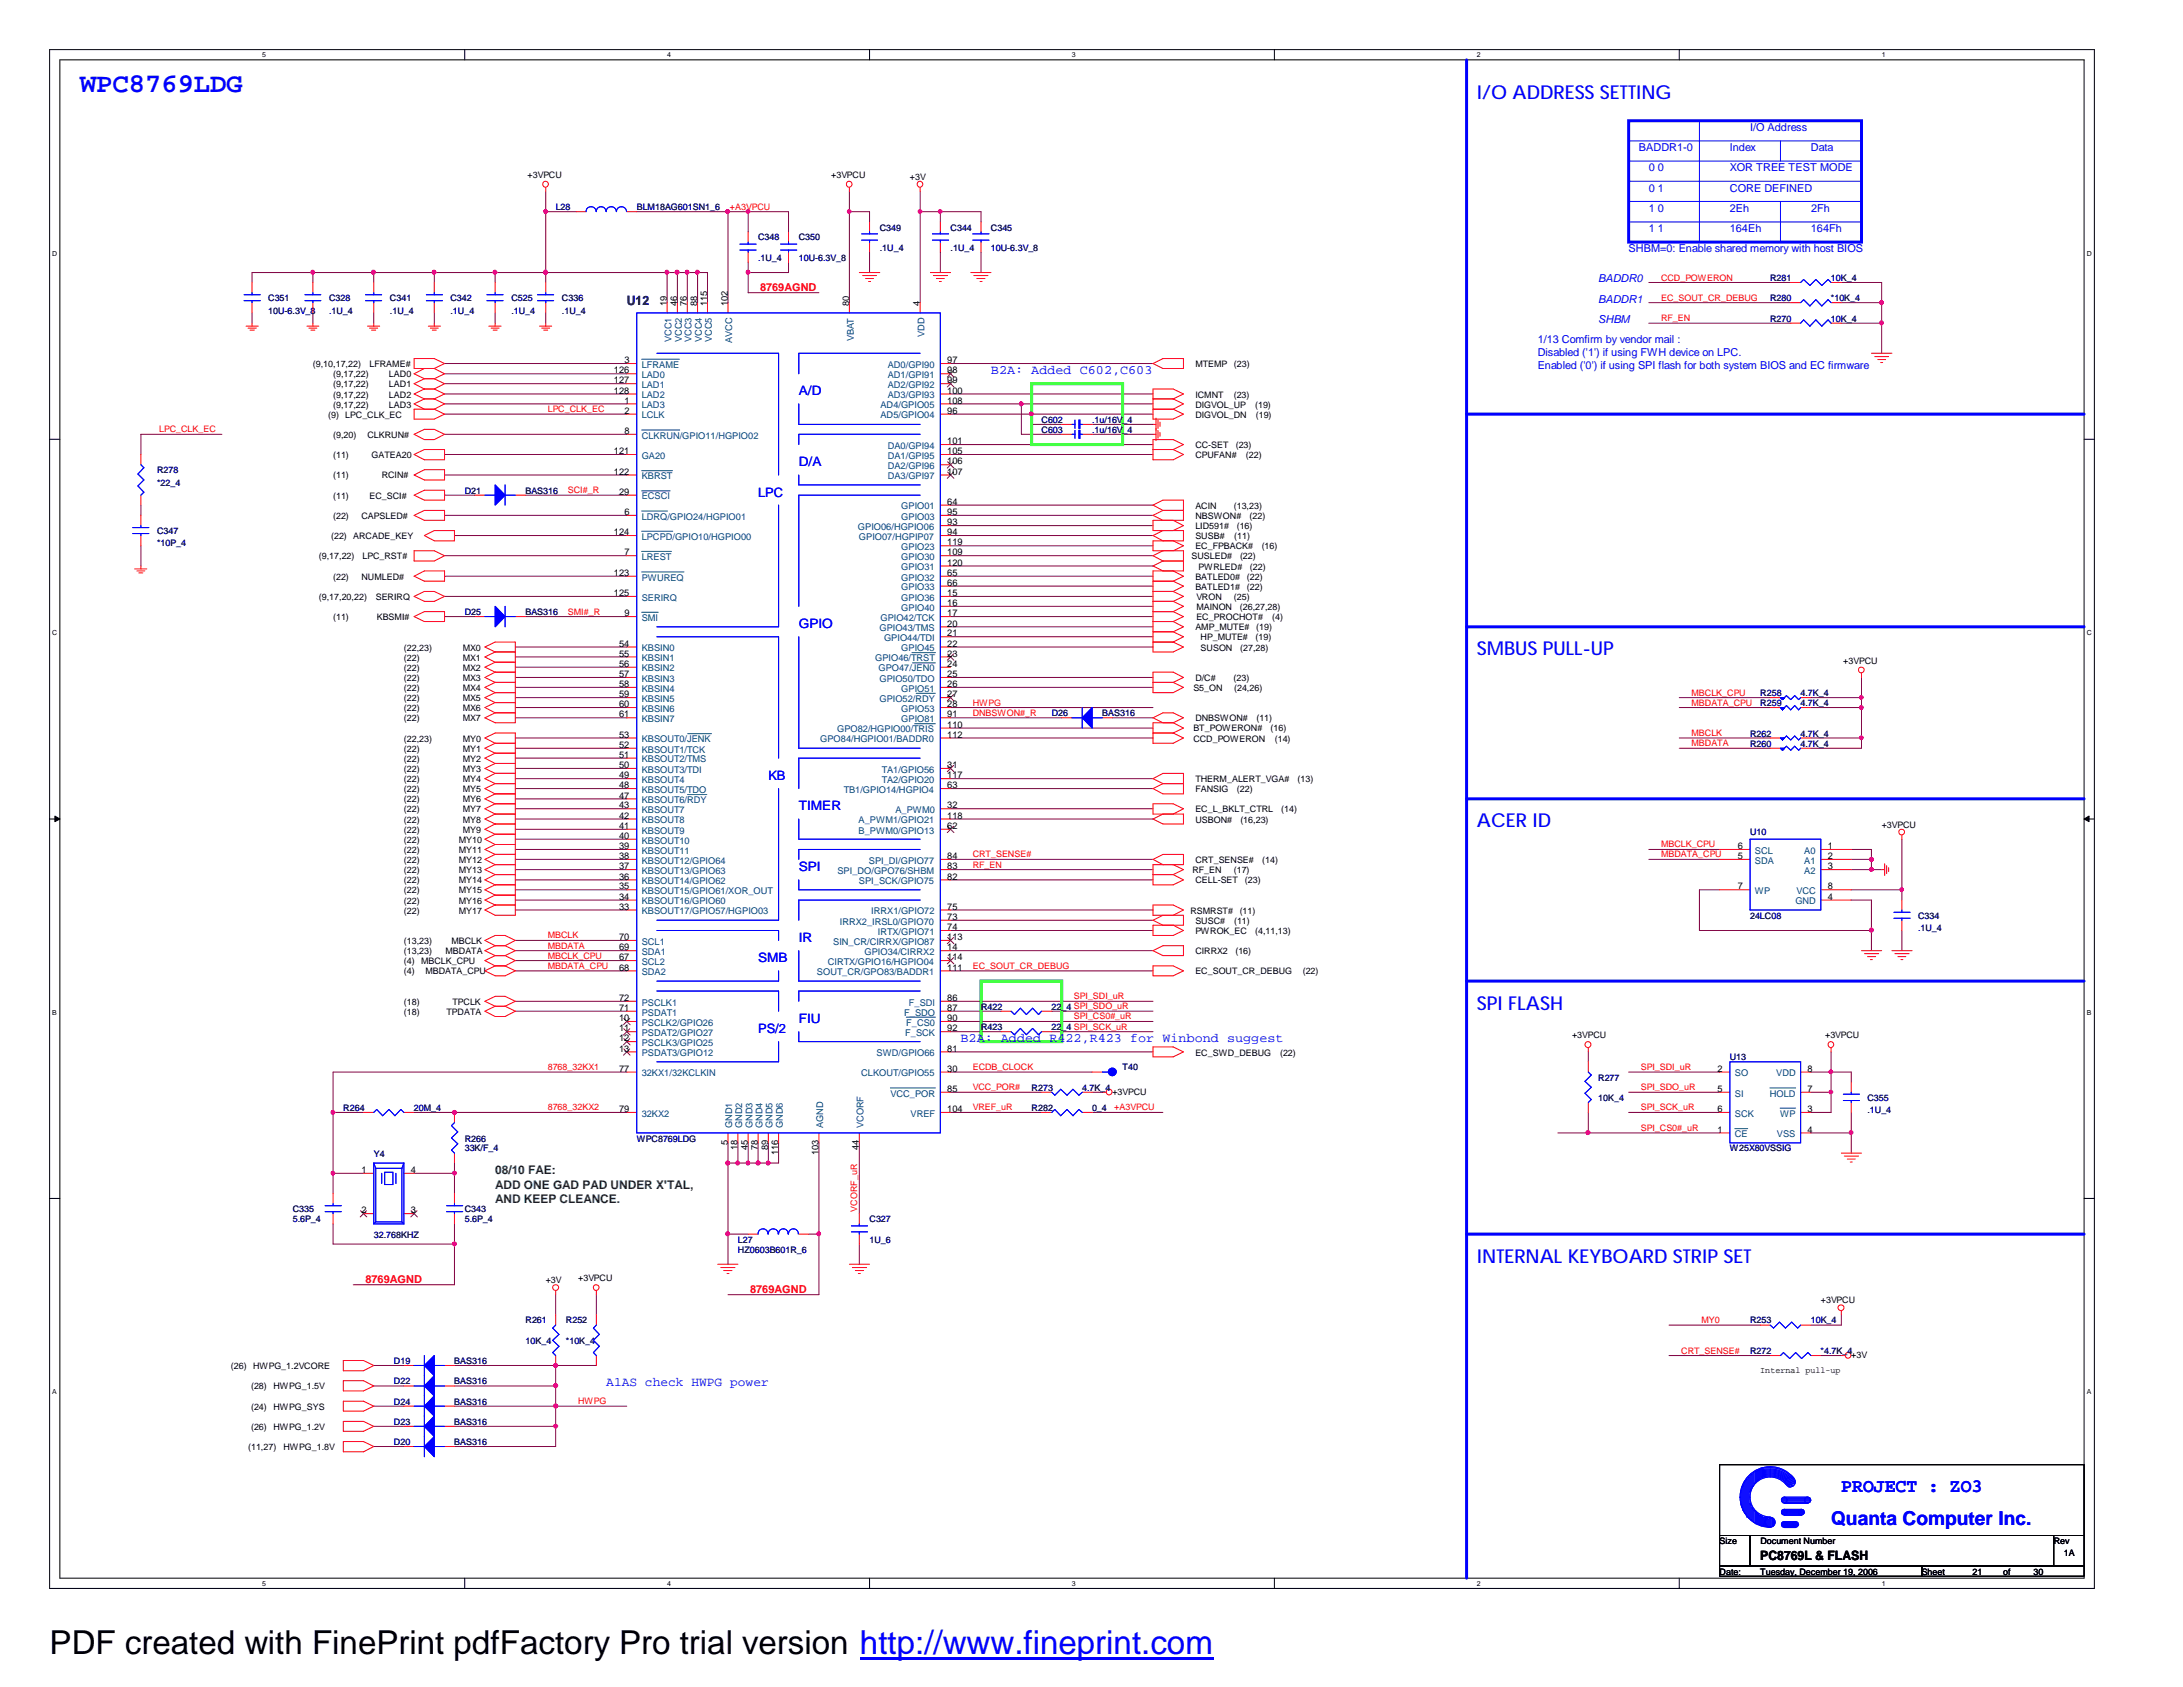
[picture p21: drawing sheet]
<svg xmlns="http://www.w3.org/2000/svg" width="279mm" height="216mm" viewBox="0 0 279 216" stroke-linecap="round" stroke-linejoin="round" font-family="sans-serif">
<defs><g id="words">
<text font-size="4.2" x="6.3" y="211.7">PDF created with FinePrint pdfFactory Pro trial version http://www.fineprint.com</text>
<text font-size="3.5" fill="#00f" x="10.2" y="11.8">WPC8769LDG</text>
<g font-size="2.5" fill="#00f">
<text x="189" y="12.6">I/O ADDRESS SETTING</text>
<text x="189" y="83.9">SMBUS PULL-UP</text>
<text x="189" y="105.9">ACER ID</text>
<text x="189" y="129.2">SPI FLASH</text>
<text x="189" y="161.6">INTERNAL KEYBOARD STRIP SET</text>
<text x="235.7" y="191">PROJECT : ZO3</text>
<text x="234.4" y="195.2">Quanta Computer Inc.</text>
</g>
<text font-size="1.7" fill="#000080" x="80.2" y="39">U12</text>
<g font-size="1.7" fill="#00f">
<text x="126.8" y="47.8">B2A: Added C602,C603</text>
<text x="102.2" y="50.6">A/D</text>
<text x="102.2" y="59.6">D/A</text>
<text x="97" y="63.5">LPC</text>
<text x="102.2" y="80.4">GPIO</text>
<text x="98.3" y="99.8">KB</text>
<text x="102.2" y="103.7">TIMER</text>
<text x="102.2" y="111.5">SPI</text>
<text x="97" y="123.1">SMB</text>
<text x="102.2" y="120.6">IR</text>
<text x="102.2" y="130.9">FIU</text>
<text x="97" y="132.2">PS/2</text>
<text x="122.9" y="133.3">B2A: Added R422,R423 for Winbond suggest</text>
<text x="77.6" y="177.4">A1AS check HWPG power</text>
</g>
<text font-size="1.7" x="225.3" y="199.6">PC8769L &amp; FLASH</text>
<g font-size="1.5" fill="#008000">
<text x="63.4" y="150.3">08/10 FAE:</text>
<text x="63.4" y="152.1">ADD ONE GAD PAD UNDER X'TAL,</text>
<text x="63.4" y="154">AND KEEP CLEANCE.</text>
</g>
<g font-size="1.4" fill="#00f">
<text x="224" y="16.8">I/O Address</text>
<text x="209.8" y="19.3">BADDR1-0</text>
<text x="211" y="21.9">0 0</text>
<text x="221.4" y="19.3">Index</text>
<text x="221.4" y="21.9">XOR TREE TEST MODE</text>
<text x="231.8" y="19.3">Data</text>
<text x="211" y="24.5">0 1</text>
<text x="211" y="27.1">1 0</text>
<text x="211" y="29.7">1 1</text>
<text x="221.4" y="29.7">164Eh</text>
<text x="221.4" y="24.5">CORE DEFINED</text>
<text x="221.4" y="27.1">2Eh</text>
<text x="231.8" y="29.7">164Fh</text>
<text x="231.8" y="27.1">2Fh</text>
<text x="208.4" y="32.3">SHBM=0: Enable shared memory with host BIOS</text>
<text x="204.6" y="36.2">BADDR0</text>
<text x="204.6" y="38.7">BADDR1</text>
<text x="204.6" y="41.3">SHBM</text>
<text x="196.8" y="43.9">1/13 Comfirm by vendor mail :</text>
<text x="196.8" y="45.6">Disabled ('1') if using FWH device on LPC.</text>
<text x="196.8" y="47.2">Enabled ('0') if using SPI flash for both system BIOS and EC firmware</text>
</g>
<g font-size="1.4" fill="#f00">
<text x="97.3" y="37.2">8769AGND</text>
<text x="46.8" y="164.2">8769AGND</text>
<text x="96" y="165.4">8769AGND</text>
</g>
<g font-size="1.2">
<text x="85.3" y="39.2" transform="rotate(-90 85.3 39.2)">19</text>
<text x="86.7" y="39.2" transform="rotate(-90 86.7 39.2)">46</text>
<text x="87.9" y="39.2" transform="rotate(-90 87.9 39.2)">76</text>
<text x="89.2" y="39.2" transform="rotate(-90 89.2 39.2)">88</text>
<text x="90.5" y="39.2" transform="rotate(-90 90.5 39.2)">115</text>
<text x="93.1" y="39.2" transform="rotate(-90 93.1 39.2)">102</text>
<text x="108.7" y="39.2" transform="rotate(-90 108.7 39.2)">80</text>
<text x="117.7" y="39.2" transform="rotate(-90 117.7 39.2)">4</text>
<text x="78.6" y="47.8">126</text>
<text x="79.9" y="46.5">3</text>
<text x="121.2" y="46.5">97</text>
<text x="121.2" y="47.8">98</text>
<text x="78.6" y="49.1">127</text>
<text x="78.6" y="50.4">128</text>
<text x="79.9" y="51.6">1</text>
<text x="79.9" y="53">2</text>
<text x="121.2" y="53">96</text>
<text x="121.2" y="49.1">99</text>
<text x="121.2" y="50.4">100</text>
<text x="121.2" y="51.6">108</text>
<text x="78.6" y="58.1">121</text>
<text x="79.9" y="55.5">8</text>
<text x="121.2" y="56.9">101</text>
<text x="121.2" y="58.1">105</text>
<text x="121.2" y="59.4">106</text>
<text x="78.6" y="60.7">122</text>
<text x="79.2" y="63.3">29</text>
<text x="79.9" y="65.9">6</text>
<text x="121.2" y="64.6">64</text>
<text x="121.2" y="65.9">95</text>
<text x="121.2" y="60.7">107</text>
<text x="78.6" y="68.5">124</text>
<text x="79.9" y="71.1">7</text>
<text x="121.2" y="67.2">93</text>
<text x="121.2" y="71.1">109</text>
<text x="121.2" y="69.8">119</text>
<text x="121.2" y="68.5">94</text>
<text x="78.6" y="73.7">123</text>
<text x="78.6" y="76.3">125</text>
<text x="121.2" y="76.3">15</text>
<text x="121.2" y="77.6">16</text>
<text x="121.2" y="73.7">65</text>
<text x="121.2" y="75">66</text>
<text x="121.2" y="72.4">120</text>
<text x="79.2" y="82.8">54</text>
<text x="79.9" y="78.9">9</text>
<text x="121.2" y="78.9">17</text>
<text x="121.2" y="80.2">20</text>
<text x="121.2" y="82.8">22</text>
<text x="121.2" y="81.4">21</text>
<text x="79.2" y="84">55</text>
<text x="79.2" y="85.3">56</text>
<text x="79.2" y="86.7">57</text>
<text x="79.2" y="87.9">58</text>
<text x="79.2" y="89.2">59</text>
<text x="121.2" y="84">23</text>
<text x="121.2" y="85.3">24</text>
<text x="121.2" y="86.7">25</text>
<text x="121.2" y="87.9">26</text>
<text x="121.2" y="89.2">27</text>
<text x="79.2" y="95.7">52</text>
<text x="79.2" y="94.4">53</text>
<text x="79.2" y="90.5">60</text>
<text x="79.2" y="91.8">61</text>
<text x="121.2" y="90.5">28</text>
<text x="121.2" y="91.8">91</text>
<text x="121.2" y="93.1">110</text>
<text x="121.2" y="94.4">112</text>
<text x="79.2" y="100.9">48</text>
<text x="79.2" y="99.6">49</text>
<text x="79.2" y="98.3">50</text>
<text x="79.2" y="97">51</text>
<text x="121.2" y="100.9">63</text>
<text x="121.2" y="98.3">31</text>
<text x="121.2" y="99.6">117</text>
<text x="79.2" y="107.4">40</text>
<text x="79.2" y="106.1">41</text>
<text x="79.2" y="104.8">42</text>
<text x="79.2" y="103.5">43</text>
<text x="79.2" y="102.2">47</text>
<text x="121.2" y="103.5">32</text>
<text x="121.2" y="106.1">62</text>
<text x="121.2" y="104.8">118</text>
<text x="79.2" y="113.8">35</text>
<text x="79.2" y="112.6">36</text>
<text x="79.2" y="111.3">37</text>
<text x="79.2" y="109.9">38</text>
<text x="79.2" y="108.7">39</text>
<text x="121.2" y="111.3">83</text>
<text x="121.2" y="109.9">84</text>
<text x="121.2" y="112.6">82</text>
<text x="222.4" y="108.7">6</text>
<text x="222.4" y="109.9">5</text>
<text x="222.4" y="113.8">7</text>
<text x="233.9" y="108.7">1</text>
<text x="233.9" y="109.9">2</text>
<text x="233.9" y="111.3">3</text>
<text x="233.9" y="113.8">8</text>
<text x="79.2" y="116.4">33</text>
<text x="79.2" y="115.1">34</text>
<text x="121.2" y="117.7">73</text>
<text x="121.2" y="116.4">75</text>
<text x="121.2" y="119">74</text>
<text x="233.9" y="115.1">4</text>
<text x="79.2" y="122.9">67</text>
<text x="79.2" y="124.2">68</text>
<text x="79.2" y="121.6">69</text>
<text x="79.2" y="120.3">70</text>
<text x="121.2" y="121.6">14</text>
<text x="121.2" y="124.2">111</text>
<text x="121.2" y="120.3">113</text>
<text x="121.2" y="122.9">114</text>
<text x="79.2" y="130.7">10</text>
<text x="79.2" y="132">11</text>
<text x="79.2" y="129.4">71</text>
<text x="79.2" y="128.1">72</text>
<text x="121.2" y="129.4">87</text>
<text x="121.2" y="130.7">90</text>
<text x="121.2" y="132">92</text>
<text x="121.2" y="128.1">86</text>
<text x="79.2" y="133.3">12</text>
<text x="79.2" y="134.6">13</text>
<text x="79.2" y="137.2">77</text>
<text x="121.2" y="134.6">81</text>
<text x="121.2" y="137.2">30</text>
<text x="219.8" y="137.2">2</text>
<text x="231.4" y="137.2">8</text>
<text x="79.2" y="142.3">79</text>
<text x="121.2" y="139.7">85</text>
<text x="121.2" y="142.3">104</text>
<text x="219.8" y="139.7">5</text>
<text x="219.8" y="142.3">6</text>
<text x="231.4" y="142.3">3</text>
<text x="231.4" y="139.7">7</text>
<text x="93.1" y="146.5" transform="rotate(-90 93.1 146.5)">5</text>
<text x="94.4" y="147.2" transform="rotate(-90 94.4 147.2)">18</text>
<text x="95.7" y="147.2" transform="rotate(-90 95.7 147.2)">45</text>
<text x="97" y="147.2" transform="rotate(-90 97 147.2)">78</text>
<text x="98.3" y="147.2" transform="rotate(-90 98.3 147.2)">89</text>
<text x="99.6" y="147.8" transform="rotate(-90 99.6 147.8)">116</text>
<text x="104.8" y="147.8" transform="rotate(-90 104.8 147.8)">103</text>
<text x="109.9" y="147.2" transform="rotate(-90 109.9 147.2)">44</text>
<text x="219.8" y="144.9">1</text>
<text x="231.4" y="144.9">4</text>
<text x="46.3" y="150.1">1</text>
<text x="46.3" y="155.3">2</text>
<text x="52.6" y="155.3">3</text>
<text x="52.6" y="150.1">4</text>
</g>
<g font-size="1.2" fill="#004080">
<text x="82.1" y="47.1">LFRAME</text>
<text x="85.9" y="43.8" transform="rotate(-90 85.9 43.8)">VCC1</text>
<text x="87.2" y="43.8" transform="rotate(-90 87.2 43.8)">VCC2</text>
<text x="88.5" y="43.8" transform="rotate(-90 88.5 43.8)">VCC3</text>
<text x="89.8" y="43.8" transform="rotate(-90 89.8 43.8)">VCC4</text>
<text x="91.1" y="43.8" transform="rotate(-90 91.1 43.8)">VCC5</text>
<text x="93.7" y="43.9" transform="rotate(-90 93.7 43.9)">AVCC</text>
<text x="109.3" y="43.7" transform="rotate(-90 109.3 43.7)">VBAT</text>
<text x="113.6" y="47.1">AD0/GPI90</text>
<text x="118.3" y="43.1" transform="rotate(-90 118.3 43.1)">VDD</text>
<text x="82.1" y="52.2">LAD3</text>
<text x="82.1" y="53.6">LCLK</text>
<text x="82.1" y="48.4">LAD0</text>
<text x="82.1" y="49.7">LAD1</text>
<text x="82.1" y="51">LAD2</text>
<text x="112.7" y="53.6">AD5/GPIO04</text>
<text x="112.7" y="52.2">AD4/GPIO05</text>
<text x="113.6" y="48.4">AD1/GPI91</text>
<text x="113.6" y="49.7">AD2/GPI92</text>
<text x="113.6" y="51">AD3/GPI93</text>
<text x="82.1" y="56.1">CLKRUN/GPIO11/HGPIO02</text>
<text x="82.1" y="58.7">GA20</text>
<text x="113.6" y="57.4">DA0/GPI94</text>
<text x="113.6" y="58.7">DA1/GPI95</text>
<text x="82.1" y="63.9">ECSCI</text>
<text x="82.1" y="61.3">KBRST</text>
<text x="113.6" y="60">DA2/GPI96</text>
<text x="113.6" y="61.3">DA3/GPI97</text>
<text x="115.4" y="65.2">GPIO01</text>
<text x="82.1" y="66.5">LDRQ/GPIO24/HGPIO01</text>
<text x="82.1" y="71.7">LREST</text>
<text x="82.1" y="69.1">LPCPD/GPIO10/HGPIO00</text>
<text x="109.8" y="67.8">GPIO06/HGPIO06</text>
<text x="109.9" y="69.1">GPIO07/HGPIP07</text>
<text x="115.4" y="66.5">GPIO03</text>
<text x="115.4" y="71.7">GPIO30</text>
<text x="115.4" y="70.4">GPIO23</text>
<text x="82.1" y="74.3">PWUREQ</text>
<text x="82.1" y="76.9">SERIRQ</text>
<text x="115.4" y="76.9">GPIO36</text>
<text x="115.4" y="74.3">GPIO32</text>
<text x="115.4" y="75.6">GPIO33</text>
<text x="115.4" y="73">GPIO31</text>
<text x="82.1" y="79.5">SMI</text>
<text x="82.1" y="83.4">KBSIN0</text>
<text x="112.6" y="80.8">GPIO43/TMS</text>
<text x="112.7" y="79.5">GPIO42/TCK</text>
<text x="113.2" y="82">GPIO44/TDI</text>
<text x="115.4" y="78.1">GPIO40</text>
<text x="115.4" y="83.4">GPIO45</text>
<text x="82.1" y="84.6">KBSIN1</text>
<text x="82.1" y="85.9">KBSIN2</text>
<text x="82.1" y="87.2">KBSIN3</text>
<text x="82.1" y="88.5">KBSIN4</text>
<text x="82.1" y="89.8">KBSIN5</text>
<text x="112" y="84.6">GPIO46/TRST</text>
<text x="112.4" y="85.9">GPO47/JEN0</text>
<text x="112.6" y="87.2">GPIO50/TDO</text>
<text x="112.6" y="89.8">GPIO52/RDY</text>
<text x="115.4" y="88.5">GPIO51</text>
<text x="82.1" y="95">KBSOUT0/JENK</text>
<text x="82.1" y="91.1">KBSIN6</text>
<text x="82.1" y="92.4">KBSIN7</text>
<text x="105" y="95">GPO84/HGPIO01/BADDR0</text>
<text x="107.1" y="93.7">GPO82/HGPIO00/TRIS</text>
<text x="115.4" y="91.1">GPIO53</text>
<text x="115.4" y="92.4">GPIO81</text>
<text x="82.1" y="101.5">KBSOUT5/TDO</text>
<text x="82.1" y="100.2">KBSOUT4</text>
<text x="82.1" y="98.9">KBSOUT3/TDI</text>
<text x="82.1" y="97.6">KBSOUT2/TMS</text>
<text x="82.1" y="96.3">KBSOUT1/TCK</text>
<text x="108" y="101.5">TB1/GPIO14/HGPIO4</text>
<text x="112.9" y="98.9">TA1/GPIO56</text>
<text x="112.9" y="100.2">TA2/GPIO20</text>
<text x="82.1" y="107.9">KBSOUT10</text>
<text x="82.1" y="106.7">KBSOUT9</text>
<text x="82.1" y="105.4">KBSOUT8</text>
<text x="82.1" y="104.1">KBSOUT7</text>
<text x="82.1" y="102.8">KBSOUT6/RDY</text>
<text x="109.9" y="106.7">B_PWM0/GPIO13</text>
<text x="109.9" y="105.4">A_PWM1/GPIO21</text>
<text x="114.6" y="104.1">A_PWM0</text>
<text x="82.1" y="113.2">KBSOUT14/GPIO62</text>
<text x="82.1" y="111.8">KBSOUT13/GPIO63</text>
<text x="82.1" y="110.5">KBSOUT12/GPIO64</text>
<text x="82.1" y="109.3">KBSOUT11</text>
<text x="107.2" y="111.8">SPI_DO/GPO76/SHBM</text>
<text x="109.9" y="113.2">SPI_SCK/GPIO75</text>
<text x="111.2" y="110.5">SPI_DI/GPIO77</text>
<text x="224.6" y="109.3">SCL</text>
<text x="224.6" y="110.5">SDA</text>
<text x="230.9" y="109.3">A0</text>
<text x="230.9" y="110.5">A1</text>
<text x="230.9" y="111.8">A2</text>
<text x="82.1" y="117">KBSOUT17/GPIO57/HGPIO03</text>
<text x="82.1" y="115.7">KBSOUT16/GPIO60</text>
<text x="82.1" y="114.4">KBSOUT15/GPIO61/XOR_OUT</text>
<text x="107.5" y="118.3">IRRX2_IRSL0/GPIO70</text>
<text x="111.5" y="117">IRRX1/GPIO72</text>
<text x="112.4" y="119.6">IRTX/GPIO71</text>
<text x="224.6" y="114.4">WP</text>
<text x="229.8" y="115.7">GND</text>
<text x="229.9" y="114.4">VCC</text>
<text x="82.1" y="123.5">SCL2</text>
<text x="82.1" y="124.8">SDA2</text>
<text x="82.1" y="122.2">SDA1</text>
<text x="82.1" y="120.9">SCL1</text>
<text x="104.6" y="124.8">SOUT_CR/GPO83/BADDR1</text>
<text x="106" y="123.5">CIRTX/GPIO16/HGPIO04</text>
<text x="106.6" y="120.9">SIN_CR/CIRRX/GPIO87</text>
<text x="110.7" y="122.2">GPIO34/CIRRX2</text>
<text x="82.1" y="131.3">PSCLK2/GPIO26</text>
<text x="82.1" y="130">PSDAT1</text>
<text x="82.1" y="128.7">PSCLK1</text>
<text x="115.7" y="130">F_SDO</text>
<text x="116" y="131.3">F_CS0</text>
<text x="116.3" y="128.7">F_SDI</text>
<text x="82.1" y="132.6">PSDAT2/GPIO27</text>
<text x="82.1" y="133.9">PSCLK3/GPIO25</text>
<text x="82.1" y="135.2">PSDAT3/GPIO12</text>
<text x="82.1" y="137.8">32KX1/32KCLKIN</text>
<text x="110.2" y="137.8">CLKOUT/GPIO55</text>
<text x="112.2" y="135.2">SWD/GPIO66</text>
<text x="115.9" y="132.6">F_SCK</text>
<text x="222" y="137.8">SO</text>
<text x="227.3" y="137.8">VDD</text>
<text x="82.1" y="142.9">32KX2</text>
<text x="114" y="140.3">VCC_POR</text>
<text x="116.5" y="142.9">VREF</text>
<text x="222" y="140.3">SI</text>
<text x="222" y="142.9">SCK</text>
<text x="226.5" y="140.3">HOLD</text>
<text x="227.8" y="142.9">WP</text>
<text x="93.7" y="144.4" transform="rotate(-90 93.7 144.4)">GND1</text>
<text x="95" y="144.4" transform="rotate(-90 95 144.4)">GND2</text>
<text x="96.3" y="144.4" transform="rotate(-90 96.3 144.4)">GND3</text>
<text x="97.6" y="144.4" transform="rotate(-90 97.6 144.4)">GND4</text>
<text x="98.9" y="144.4" transform="rotate(-90 98.9 144.4)">GND5</text>
<text x="100.2" y="144.4" transform="rotate(-90 100.2 144.4)">GND6</text>
<text x="105.4" y="144.4" transform="rotate(-90 105.4 144.4)">AGND</text>
<text x="110.5" y="144.4" transform="rotate(-90 110.5 144.4)">VCORF</text>
<text x="222" y="145.5">CE</text>
<text x="227.4" y="145.5">VSS</text>
</g>
<g font-size="1.1">
<text x="67.5" y="22.7">+3VPCU</text>
<text x="106.4" y="22.7">+3VPCU</text>
<text x="116.5" y="23">+3V</text>
<text x="40" y="47">(9,10,17,22)</text>
<text x="47.3" y="47">LFRAME#</text>
<text x="153" y="47">MTEMP</text>
<text x="157.9" y="47">(23)</text>
<text x="42" y="53.5">(9)</text>
<text x="42.6" y="49.6">(9,17,22)</text>
<text x="42.6" y="48.3">(9,17,22)</text>
<text x="42.6" y="52.2">(9,17,22)</text>
<text x="42.6" y="50.9">(9,17,22)</text>
<text x="44.2" y="53.5">LPC_CLK_EC</text>
<text x="49.8" y="49.6">LAD1</text>
<text x="49.8" y="48.3">LAD0</text>
<text x="49.8" y="52.2">LAD3</text>
<text x="49.8" y="50.9">LAD2</text>
<text x="153" y="52.2">DIGVOL_UP</text>
<text x="153" y="53.5">DIGVOL_DN</text>
<text x="153" y="50.9">ICMNT</text>
<text x="157.9" y="50.9">(23)</text>
<text x="160.6" y="52.2">(19)</text>
<text x="160.7" y="53.5">(19)</text>
<text x="42.6" y="58.6">(11)</text>
<text x="42.6" y="56">(9,20)</text>
<text x="47" y="56">CLKRUN#</text>
<text x="47.5" y="58.6">GATEA20</text>
<text x="153" y="57.4">CC-SET</text>
<text x="153" y="58.6">CPUFAN#</text>
<text x="158.2" y="57.4">(23)</text>
<text x="159.5" y="58.6">(22)</text>
<text x="42.6" y="61.2">(11)</text>
<text x="42.6" y="63.8">(11)</text>
<text x="47.3" y="63.8">EC_SCI#</text>
<text x="48.9" y="61.2">RCIN#</text>
<text x="153" y="65.1">ACIN</text>
<text x="157.9" y="65.1">(13,23)</text>
<text x="40.8" y="71.6">(9,17,22)</text>
<text x="42.4" y="69">(22)</text>
<text x="42.6" y="66.4">(22)</text>
<text x="45.2" y="69">ARCADE_KEY</text>
<text x="46.3" y="66.4">CAPSLED#</text>
<text x="46.4" y="71.6">LPC_RST#</text>
<text x="152.5" y="71.6">SUSLED#</text>
<text x="153" y="69">SUSB#</text>
<text x="153" y="67.7">LID591#</text>
<text x="153" y="70.3">EC_FPBACK#</text>
<text x="153" y="66.4">NBSWON#</text>
<text x="158" y="69">(11)</text>
<text x="158.3" y="67.7">(16)</text>
<text x="158.7" y="71.6">(22)</text>
<text x="159.9" y="66.4">(22)</text>
<text x="161.5" y="70.3">(16)</text>
<text x="40.8" y="76.8">(9,17,20,22)</text>
<text x="42.6" y="74.2">(22)</text>
<text x="46.3" y="74.2">NUMLED#</text>
<text x="48.1" y="76.8">SERIRQ</text>
<text x="153" y="74.2">BATLED0#</text>
<text x="153" y="75.5">BATLED1#</text>
<text x="153.1" y="76.8">VRON</text>
<text x="153.4" y="72.9">PWRLED#</text>
<text x="157.9" y="76.8">(25)</text>
<text x="159.6" y="74.2">(22)</text>
<text x="159.6" y="75.5">(22)</text>
<text x="160" y="72.9">(22)</text>
<text x="42.6" y="79.4">(11)</text>
<text x="48.2" y="79.4">KBSMI#</text>
<text x="51.7" y="83.3">(22,23)</text>
<text x="59.2" y="83.3">MX0</text>
<text x="153" y="80.6">AMP_MUTE#</text>
<text x="153.1" y="78.1">MAINON</text>
<text x="153.1" y="79.4">EC_PROCHOT#</text>
<text x="153.7" y="83.3">SUSON</text>
<text x="153.7" y="82">HP_MUTE#</text>
<text x="158.7" y="78.1">(26,27,28)</text>
<text x="158.7" y="83.3">(27,28)</text>
<text x="160.7" y="82">(19)</text>
<text x="160.8" y="80.6">(19)</text>
<text x="162.8" y="79.4">(4)</text>
<text x="51.7" y="85.9">(22)</text>
<text x="51.7" y="88.4">(22)</text>
<text x="51.7" y="87.1">(22)</text>
<text x="51.7" y="89.7">(22)</text>
<text x="51.7" y="84.5">(22)</text>
<text x="59.2" y="85.9">MX2</text>
<text x="59.2" y="88.4">MX4</text>
<text x="59.2" y="87.1">MX3</text>
<text x="59.2" y="89.7">MX5</text>
<text x="59.2" y="84.5">MX1</text>
<text x="152.7" y="88.4">S5_ON</text>
<text x="153" y="87.1">D/C#</text>
<text x="157.9" y="87.1">(23)</text>
<text x="157.9" y="88.4">(24,26)</text>
<text x="235.9" y="84.9">+3VPCU</text>
<text x="51.7" y="94.9">(22,23)</text>
<text x="51.7" y="92.3">(22)</text>
<text x="51.7" y="91">(22)</text>
<text x="59.2" y="94.9">MY0</text>
<text x="59.2" y="92.3">MX7</text>
<text x="59.2" y="91">MX6</text>
<text x="152.7" y="93.6">BT_POWERON#</text>
<text x="152.7" y="94.9">CCD_POWERON</text>
<text x="153" y="92.3">DNBSWON#</text>
<text x="160.8" y="92.3">(11)</text>
<text x="162.6" y="93.6">(16)</text>
<text x="163.2" y="94.9">(14)</text>
<text x="51.7" y="96.2">(22)</text>
<text x="51.7" y="100.1">(22)</text>
<text x="51.7" y="101.4">(22)</text>
<text x="51.7" y="97.5">(22)</text>
<text x="51.7" y="98.8">(22)</text>
<text x="59.2" y="96.2">MY1</text>
<text x="59.2" y="100.1">MY4</text>
<text x="59.2" y="101.4">MY5</text>
<text x="59.2" y="97.5">MY2</text>
<text x="59.2" y="98.8">MY3</text>
<text x="153" y="101.4">FANSIG</text>
<text x="153" y="100.1">THERM_ALERT_VGA#</text>
<text x="158.3" y="101.4">(22)</text>
<text x="166.1" y="100.1">(13)</text>
<text x="51.7" y="102.7">(22)</text>
<text x="51.7" y="107.9">(22)</text>
<text x="51.7" y="106.6">(22)</text>
<text x="51.7" y="104">(22)</text>
<text x="51.7" y="105.3">(22)</text>
<text x="58.7" y="107.9">MY10</text>
<text x="59.2" y="102.7">MY6</text>
<text x="59.2" y="106.6">MY9</text>
<text x="59.2" y="104">MY7</text>
<text x="59.2" y="105.3">MY8</text>
<text x="153" y="105.3">USBON#</text>
<text x="153" y="104">EC_L_BKLT_CTRL</text>
<text x="158.8" y="105.3">(16,23)</text>
<text x="164" y="104">(14)</text>
<text x="240.8" y="105.9">+3VPCU</text>
<text x="51.7" y="110.4">(22)</text>
<text x="51.7" y="111.8">(22)</text>
<text x="51.7" y="109.2">(22)</text>
<text x="51.7" y="113">(22)</text>
<text x="58.7" y="110.4">MY12</text>
<text x="58.7" y="111.8">MY13</text>
<text x="58.7" y="109.2">MY11</text>
<text x="58.7" y="113">MY14</text>
<text x="152.6" y="111.8">RF_EN</text>
<text x="153" y="110.4">CRT_SENSE#</text>
<text x="153" y="113">CELL-SET</text>
<text x="157.9" y="111.8">(17)</text>
<text x="159.3" y="113">(23)</text>
<text x="161.5" y="110.4">(14)</text>
<text x="51.7" y="114.3">(22)</text>
<text x="51.7" y="115.7">(22)</text>
<text x="51.7" y="116.9">(22)</text>
<text x="58.7" y="114.3">MY15</text>
<text x="58.7" y="115.7">MY16</text>
<text x="58.7" y="116.9">MY17</text>
<text x="152.4" y="116.9">RSMRST#</text>
<text x="153" y="118.2">SUSC#</text>
<text x="153" y="119.5">PWROK_EC</text>
<text x="157.9" y="118.2">(11)</text>
<text x="158.7" y="116.9">(11)</text>
<text x="160.6" y="119.5">(4,11,13)</text>
<text x="51.7" y="123.4">(4)</text>
<text x="51.7" y="124.7">(4)</text>
<text x="51.7" y="122.1">(13,23)</text>
<text x="51.7" y="120.8">(13,23)</text>
<text x="53.9" y="123.4">MBCLK_CPU</text>
<text x="54.4" y="124.7">MBDATA_CPU</text>
<text x="57" y="122.1">MBDATA</text>
<text x="57.8" y="120.8">MBCLK</text>
<text x="153" y="124.7">EC_SOUT_CR_DEBUG</text>
<text x="153" y="122.1">CIRRX2</text>
<text x="158.1" y="122.1">(16)</text>
<text x="166.7" y="124.7">(22)</text>
<text x="51.7" y="128.6">(18)</text>
<text x="51.7" y="129.9">(18)</text>
<text x="57.1" y="129.9">TPDATA</text>
<text x="57.9" y="128.6">TPCLK</text>
<text x="153" y="135.1">EC_SWD_DEBUG</text>
<text x="163.8" y="135.1">(22)</text>
<text x="201.2" y="132.8">+3VPCU</text>
<text x="233.6" y="132.8">+3VPCU</text>
<text x="142.4" y="140.1">+3VPCU</text>
<text x="69.8" y="164.2">+3V</text>
<text x="74" y="164">+3VPCU</text>
<text x="233" y="166.8">+3VPCU</text>
<text x="236.9" y="173.8">+3V</text>
<text x="29.5" y="175.2">(26)</text>
<text x="32.1" y="177.8">(28)</text>
<text x="32.4" y="175.2">HWPG_1.2VCORE</text>
<text x="35" y="177.8">HWPG_1.5V</text>
<text x="225.3" y="175.7">Internal pull-up</text>
<text x="31.7" y="185.6">(11,27)</text>
<text x="32.1" y="180.4">(24)</text>
<text x="32.1" y="183">(26)</text>
<text x="35" y="180.4">HWPG_SYS</text>
<text x="35" y="183">HWPG_1.2V</text>
<text x="36.3" y="185.6">HWPG_1.8V</text>
<text x="220.1" y="197.6">Size</text>
<text x="225.3" y="197.6">Document Number</text>
<text x="262.9" y="197.6">Rev</text>
<text x="220.1" y="201.5">Date:</text>
<text x="225.3" y="201.5">Tuesday, December 19, 2006</text>
<text x="246" y="201.5">Sheet</text>
<text x="252.5" y="201.5">21</text>
<text x="256.4" y="201.5">of</text>
<text x="260.3" y="201.5">30</text>
<text x="264.2" y="199.2">1A</text>
</g>
<g font-size="1.1" fill="#000080">
<text x="71.1" y="26.9">L28</text>
<text x="81.5" y="26.9">BLM18AG601SN1_6</text>
<text x="112.6" y="29.5">C349</text>
<text x="121.7" y="29.5">C344</text>
<text x="126.8" y="29.5">C345</text>
<text x="97" y="30.8">C348</text>
<text x="97" y="33.4">.1U_4</text>
<text x="102.2" y="30.8">C350</text>
<text x="102.2" y="33.4">10U-6.3V_8</text>
<text x="112.6" y="32.1">.1U_4</text>
<text x="121.7" y="32.1">.1U_4</text>
<text x="126.8" y="32.1">10U-6.3V_8</text>
<text x="226.6" y="36">R281</text>
<text x="234.3" y="36">10K_4</text>
<text x="34.3" y="38.6">C351</text>
<text x="34.3" y="40.1">10U-6.3V_8</text>
<text x="42.1" y="38.6">C328</text>
<text x="42.1" y="40.1">.1U_4</text>
<text x="49.9" y="38.6">C341</text>
<text x="49.9" y="40.1">.1U_4</text>
<text x="57.7" y="38.6">C342</text>
<text x="57.7" y="40.1">.1U_4</text>
<text x="65.4" y="38.6">C525</text>
<text x="65.4" y="40.1">.1U_4</text>
<text x="71.9" y="38.6">C336</text>
<text x="71.9" y="40.1">.1U_4</text>
<text x="226.6" y="41.1">R270</text>
<text x="226.6" y="38.6">R280</text>
<text x="234.3" y="41.1">10K_4</text>
<text x="234.3" y="38.6">*10K_4</text>
<text x="133.3" y="54.1">C602</text>
<text x="133.3" y="55.4">C603</text>
<text x="139.8" y="54.1">.1u/16V</text>
<text x="139.8" y="55.4">.1u/16V</text>
<text x="143.7" y="54.1">_4</text>
<text x="143.7" y="55.4">_4</text>
<text x="20.1" y="60.6">R278</text>
<text x="20.1" y="62.1">*22_4</text>
<text x="59.5" y="63.2">D21</text>
<text x="67.2" y="63.2">BAS316</text>
<text x="20.1" y="68.4">C347</text>
<text x="20.1" y="69.9">*10P_4</text>
<text x="59.5" y="78.7">D25</text>
<text x="67.2" y="78.7">BAS316</text>
<text x="225.3" y="89.1">R258</text>
<text x="230.4" y="89.1">4.7K_4</text>
<text x="134.6" y="91.7">D26</text>
<text x="141.1" y="91.7">BAS316</text>
<text x="224" y="95.5">R260</text>
<text x="224" y="94.3">R262</text>
<text x="225.3" y="90.4">R259</text>
<text x="230.4" y="95.5">4.7K_4</text>
<text x="230.4" y="94.3">4.7K_4</text>
<text x="230.4" y="90.4">4.7K_4</text>
<text x="224" y="106.8">U10</text>
<text x="224" y="117.6">24LC08</text>
<text x="245.5" y="117.6">C334</text>
<text x="245.5" y="119.1">.1U_4</text>
<text x="125.6" y="131.8">R423</text>
<text x="125.6" y="129.2">R422</text>
<text x="134.6" y="131.8">22_4 SPI_SCK_uR</text>
<text x="134.6" y="129.2">22_4 SPI_SDO_uR</text>
<text x="143.7" y="137">T40</text>
<text x="221.4" y="135.7">U13</text>
<text x="43.9" y="142.2">R264</text>
<text x="53" y="142.2">20M_4</text>
<text x="132" y="139.6">R273</text>
<text x="132" y="142.2">R282</text>
<text x="138.5" y="139.6">4.7K_4</text>
<text x="139.8" y="142.2">0_4</text>
<text x="204.6" y="138.3">R277</text>
<text x="204.6" y="140.9">10K_4</text>
<text x="239" y="140.9">C355</text>
<text x="239" y="142.5">.1U_4</text>
<text x="47.8" y="148">Y4</text>
<text x="59.5" y="146.1">R266</text>
<text x="59.5" y="147.4">33K/F_4</text>
<text x="81.5" y="146.1">WPC8769LDG</text>
<text x="221.4" y="147.4">W25X80VSSIG</text>
<text x="37.5" y="155.2">C335</text>
<text x="59.5" y="155.2">C343</text>
<text x="37.5" y="156.4">5.6P_4</text>
<text x="47.8" y="158.5">32.768KHZ</text>
<text x="59.5" y="156.4">5.6P_4</text>
<text x="94.4" y="159">L27</text>
<text x="94.4" y="160.3">HZ0603B601R_6</text>
<text x="111.3" y="156.4">C327</text>
<text x="111.3" y="159">1U_6</text>
<text x="67.3" y="169.4">R261</text>
<text x="67.3" y="172">10K_4</text>
<text x="72.4" y="169.4">R252</text>
<text x="72.4" y="172">*10K_4</text>
<text x="224" y="169.4">R253</text>
<text x="224" y="173.3">R272</text>
<text x="231.8" y="169.4">10K_4</text>
<text x="233" y="173.3">*4.7K_4</text>
<text x="50.4" y="179.7">D24</text>
<text x="50.4" y="174.6">D19</text>
<text x="50.4" y="177.2">D22</text>
<text x="58.1" y="179.7">BAS316</text>
<text x="58.1" y="174.6">BAS316</text>
<text x="58.1" y="177.2">BAS316</text>
<text x="50.4" y="182.3">D23</text>
<text x="50.4" y="185">D20</text>
<text x="58.1" y="182.3">BAS316</text>
<text x="58.1" y="185">BAS316</text>
</g>
<g font-size="1.1" fill="#f00">
<text x="93.4" y="26.8">+A3VPCU</text>
<text x="212.6" y="35.9">CCD_POWERON</text>
<text x="212.6" y="38.5">EC_SOUT_CR_DEBUG</text>
<text x="212.6" y="41.1">RF_EN</text>
<text x="70.1" y="52.7">LPC_CLK_EC</text>
<text x="20.4" y="55.3">LPC_CLK_EC</text>
<text x="72.7" y="63.1">SCI#_R</text>
<text x="72.7" y="78.7">SMI#_R</text>
<text x="216.5" y="89">MBCLK_CPU</text>
<text x="124.5" y="90.3">HWPG</text>
<text x="124.5" y="91.6">DNBSWON#_R</text>
<text x="216.5" y="90.3">MBDATA_CPU</text>
<text x="216.5" y="95.5">MBDATA</text>
<text x="216.5" y="94.2">MBCLK</text>
<text x="124.5" y="111">RF_EN</text>
<text x="124.5" y="109.7">CRT_SENSE#</text>
<text x="212.6" y="109.7">MBDATA_CPU</text>
<text x="212.6" y="108.5">MBCLK_CPU</text>
<text x="70.1" y="122.7">MBCLK_CPU</text>
<text x="70.1" y="124">MBDATA_CPU</text>
<text x="70.1" y="120.1">MBCLK</text>
<text x="70.1" y="121.4">MBDATA</text>
<text x="124.5" y="124">EC_SOUT_CR_DEBUG</text>
<text x="137.5" y="130.5">SPI_CS0#_uR</text>
<text x="137.5" y="127.9">SPI_SDI_uR</text>
<text x="70.1" y="136.9">8768_32KX1</text>
<text x="124.5" y="136.9">ECDB_CLOCK</text>
<text x="210" y="136.9">SPI_SDI_uR</text>
<text x="70.1" y="142.1">8768_32KX2</text>
<text x="124.5" y="142.1">VREF_uR</text>
<text x="124.5" y="139.5">VCC_POR#</text>
<text x="142.6" y="142.1">+A3VPCU</text>
<text x="210" y="142.1">SPI_SCK_uR</text>
<text x="210" y="139.5">SPI_SDO_uR</text>
<text x="210" y="144.7">SPI_CS0#_uR</text>
<text x="109.7" y="155.1" transform="rotate(-90 109.7 155.1)">VCORF_uR</text>
<text x="215.2" y="173.2">CRT_SENSE#</text>
<text x="217.8" y="169.3">MY0</text>
<text x="74" y="179.7">HWPG</text>
</g>
<g font-size=".9">
<text x="33.6" y="7.3">5</text>
<text x="85.4" y="7.3">4</text>
<text x="137.2" y="7.3">3</text>
<text x="189" y="7.3">2</text>
<text x="240.8" y="7.3">1</text>
<text x="6.7" y="32.7">D</text>
<text x="267.1" y="32.7">D</text>
<text x="6.7" y="81.3">C</text>
<text x="267.1" y="81.3">C</text>
<text x="6.7" y="129.9">B</text>
<text x="267.1" y="129.9">B</text>
<text x="6.7" y="178.4">A</text>
<text x="267.1" y="178.4">A</text>
<text x="33.6" y="202.9">5</text>
<text x="85.4" y="202.9">4</text>
<text x="137.2" y="202.9">3</text>
<text x="189" y="202.9">2</text>
<text x="240.8" y="202.9">1</text>
</g>
</g></defs>
<g fill="none" stroke="#000" stroke-width=".13">
<path d="M6.3 6.3h261.8v197h-261.8zM7.7 7.7h259v194.3h-259zM59.5 6.3v1.4M111.3 6.3v1.4M163.1 6.3v1.4M214.9 6.3v1.4M6.3 56.2h1.4M266.7 56.2h1.4M6.3 104.8h1.4M266.7 104.8h1.4M6.3 153.4h1.4M266.7 153.4h1.4"/>
<path d="M220.1 187.5h46.6v9h-46.6zM220.1 196.5h3.9v3.9h-3.9zM224 196.5h38.8v3.9h-38.8zM262.8 196.5h3.9v3.9h-3.9zM59.5 202v1.3M111.3 202v1.3M163.1 202v1.3M214.9 202v1.3M220.1 200.4h25.9v1.3h-25.9zM246 200.4h20.7v1.3h-20.7z"/>
</g>
<g fill="#000" stroke="#000" stroke-width=".13">
<path d="M7 104.4l.7 .4-.7 .4z" fill-rule="evenodd"/>
<path d="M266.7 104.8l.7-.4v.8z" fill-rule="evenodd"/>
</g>
<g fill="none" stroke="#800040" stroke-width=".13">
<path d="M32.3 36.2v-1.3h58.3v3.8M40 34.9v1.3M47.8 34.9v1.3M55.6 34.9v1.3M63.4 34.9v1.3M69.8 27.1h3.9M69.8 24.5v11.7M81.5 27.1h19.4v2.6M85.4 34.9v3.8M86.7 34.9v3.8M88 34.9v3.8M89.3 34.9v3.8"/>
<path d="M93.2 27.1v11.6M95.8 27.1v2.6M95.8 33.6v3.9h9M100.9 33.6v1.3h-5.1M108.7 27.1h2.6v1.3M108.7 24.5v14.2M111.3 32.3v2.6M117.8 27.1h7.8v1.3M117.8 24.5v14.2M120.4 27.1v1.3M120.4 32.3v2.6M125.6 32.3v2.6"/>
<path d="M211 38.7h18.2M211 36.2h18.2M235.7 38.7h5.1M235.7 36.2h5.1v9M28.4 55.6h-10.4v2.6M32.3 40v1.4M40 40v1.4M47.8 40v1.4M55.6 40v1.4M56.9 51.7h23.3M56.9 53h23.3M56.9 46.5h23.3"/>
<path d="M56.9 50.4h23.3M56.9 49.1h23.3M56.9 47.8h23.3M56.9 55.6h23.3M56.9 58.2h23.3M63.4 40v1.4M69.8 40v1.4M121.7 51.7h25.9M121.7 53h25.9M121.7 46.5h25.9M121.7 50.4h25.9M121.7 56.9h25.9"/>
<path d="M121.7 58.2h25.9M130.7 51.7v3.9h5.2M132 53v1.3h3.9M139.8 55.6h7.8M139.8 54.3h7.8M211 41.4h18.2M235.7 41.4h5.1M18 64.6v1.4M18 69.8v2.6M56.9 60.8h23.3M56.9 63.4h3.9M56.9 76.3h23.3"/>
<path d="M56.9 71.1h23.3M56.9 78.9h3.9M56.9 66h23.3M56.9 73.7h23.3M58.2 68.5h22M67.3 63.4h12.9M67.3 78.9h12.9M121.7 67.3h25.9M121.7 77.6h25.9M121.7 76.3h25.9M121.7 71.1h25.9M121.7 69.8h25.9"/>
<path d="M121.7 68.5h25.9M121.7 78.9h25.9M121.7 66h25.9M121.7 73.7h25.9M121.7 72.4h25.9M121.7 75h25.9M121.7 64.6h25.9M66 85.4h14.2M66 88h14.2M66 82.8h14.2M66 91.9h14.2M66 90.6h14.2"/>
<path d="M66 86.7h14.2M66 89.3h14.2M66 84.1h14.2M66 94.4h14.2M66 95.8h14.2M66 99.7h14.2M66 97h14.2M66 98.3h14.2M121.7 93.2h25.9M121.7 88h25.9M121.7 82.8h25.9M121.7 91.9h14.2"/>
<path d="M121.7 90.6h25.9M121.7 86.7h25.9M121.7 94.4h25.9M121.7 99.7h25.9M121.7 80.2h25.9M121.7 81.5h25.9M142.4 91.9h5.2M214.9 90.6h11.7M214.9 89.3h11.7M214.9 94.4h11.7M214.9 95.8h11.7M231.8 90.6h6.5"/>
<path d="M231.8 89.3h6.5M231.8 94.4h6.5M238.3 86.7v9.1h-6.5M66 110h14.2M66 111.3h14.2M66 102.2h14.2M66 113.9h14.2M66 107.4h14.2M66 106.1h14.2M66 103.5h14.2M66 100.9h14.2M66 108.7h14.2"/>
<path d="M66 104.8h14.2M66 112.6h14.2M66 115.2h14.2M66 116.5h14.2M121.7 119.1h25.9M121.7 110h25.9M121.7 111.3h25.9M121.7 103.5h25.9M121.7 100.9h25.9M121.7 104.8h25.9M121.7 112.6h25.9M121.7 117.8h25.9"/>
<path d="M121.7 116.5h25.9M211 110h9.1M211 108.7h9.1M220.1 113.9h-2.6v5.2h22M236.9 110h2.6M236.9 111.3h3.9M236.9 113.9h6.5M236.9 108.7h2.6v2.6M236.9 115.2h2.6v6.5M243.4 107.4v7.8M243.4 119.1v2.6M66 124.2h14.2"/>
<path d="M66 121.7h14.2M66 128.1h14.2M66 129.4h14.2M66 122.9h14.2M66 120.4h14.2M80.2 137.2h-37.6v15.5M121.7 137.2h18.1M121.7 124.2h25.9M121.7 121.7h25.9M121.7 139.8h11.6M121.7 130.7h25.9M121.7 128.1h25.9"/>
<path d="M121.7 129.4h6.4M121.7 134.6h25.9M121.7 132h6.4M134.6 129.4h13M134.6 132h13M139.8 139.8h1.3M203.3 134.6v1.3M208.4 137.2h11.7M208.4 139.8h11.7M231.8 137.2h5.1v1.3M231.8 139.8h2.6M234.4 134.6v7.8h-2.6"/>
<path d="M42.6 156.6v2.6h15.6M42.6 142.4h3.9M42.6 150.2h3.9M53 142.4h27.2M53 150.2h5.2M58.2 148.8v3.9M58.2 156.6v7.8h-13M93.2 157.9h2.6M93.2 146.3v15.5M94.4 146.3v2.5M95.8 146.3v2.5M97 146.3v2.5"/>
<path d="M98.3 146.3v2.5M99.7 146.3v2.5h-6.5M103.5 157.9h1.3M104.8 146.3v19.4h-11.6M110 146.3v9M110 159.2v2.6M121.7 142.4h11.6M139.8 142.4h9M199.4 145h20.7M203.3 142.4v2.6M208.4 142.4h11.7M231.8 145h5.1"/>
<path d="M236.9 142.4v5.2M47.8 180h3.9M47.8 177.4h3.9M47.8 174.8h3.9M58.2 180h22M58.2 177.4h12.9M58.2 174.8h18.1M71.1 174.8v10.3h-12.9M71.1 165.7v2.6M76.3 165.7v2.6M213.6 169.6h11.7M213.6 173.5h13"/>
<path d="M233 173.5h2.7M235.7 168.3v1.3h-3.9M47.8 185.1h3.9M47.8 182.5h3.9M58.2 182.5h12.9"/>
</g>
<g fill="#f0f" stroke="#f0f" stroke-width=".13">
<path d="M120.2 26.9h.3l.1 .2-.1 .1-.2 .1-.1-.1z" fill-rule="evenodd"/>
<path d="M117.6 26.9h.3l.1 .2-.1 .1-.2 .1-.1-.1z" fill-rule="evenodd"/>
<path d="M240.6 38.5h.2l.2 .1v.3l-.2 .1-.2-.1z" fill-rule="evenodd"/>
<path d="M55.4 34.6h.1l.3 .1-.1 .3-.2 .1-.1-.1z" fill-rule="evenodd"/>
<path d="M42.4 150h.4v.1v.2l-.2 .1-.2-.1z" fill-rule="evenodd"/>
<path d="M39.9 34.6h.1l.2 .1v.3l-.2 .1-.1-.1z" fill-rule="evenodd"/>
<path d="M95.6 34.6h.1l.2 .1v.3l-.2 .1-.1-.1z" fill-rule="evenodd"/>
<path d="M108.5 26.9h.3l.1 .2-.1 .1-.1 .1-.2-.1z" fill-rule="evenodd"/>
<path d="M243.2 113.7h.3l.1 .1-.1 .2-.1 .1-.2-.1z" fill-rule="evenodd"/>
<path d="M95.6 26.9h.3l.1 .2-.1 .1-.2 .1-.1-.1z" fill-rule="evenodd"/>
<path d="M236.7 144.8l.2-.1 .2 .1v.3l-.2 .1-.2-.1z" fill-rule="evenodd"/>
<path d="M234.2 139.6h.3l.1 .1-.1 .2-.2 .1-.1-.1z" fill-rule="evenodd"/>
<path d="M234.2 137h.3l.1 .2-.1 .1-.2 .1-.1-.1z" fill-rule="evenodd"/>
<path d="M85.2 34.6h.1l.3 .1-.1 .3-.2 .1-.1-.1z" fill-rule="evenodd"/>
<path d="M89.1 34.6h.1l.3 .1-.1 .3-.2 .1-.1-.1z" fill-rule="evenodd"/>
<path d="M69.7 26.9h.3l.1 .2-.1 .1-.2 .1-.1-.1z" fill-rule="evenodd"/>
<path d="M87.8 34.6h.1l.2 .1v.3l-.2 .1-.1-.1z" fill-rule="evenodd"/>
<path d="M240.6 41.1h.2l.2 .1v.3l-.2 .1-.2-.1z" fill-rule="evenodd"/>
<path d="M98.1 148.7l.2-.1 .2 .1v.3l-.2 .1-.2-.1z" fill-rule="evenodd"/>
<path d="M95.6 148.7l.1-.1 .2 .1v.3l-.2 .1-.1-.1z" fill-rule="evenodd"/>
<path d="M104.6 157.7l.2-.1 .2 .2-.1 .3-.1 .1-.2-.1z" fill-rule="evenodd"/>
<path d="M94.2 148.7l.2-.1 .2 .1v.3l-.2 .1-.2-.1z" fill-rule="evenodd"/>
<path d="M69.7 34.6h.1l.2 .1v.3l-.2 .1-.1-.1z" fill-rule="evenodd"/>
<path d="M69.7 34.6h.1l.2 .1v.3l-.2 .1-.1-.1z" fill-rule="evenodd"/>
<path d="M63.2 34.6h.1l.2 .1v.3l-.2 .1-.1-.1z" fill-rule="evenodd"/>
<path d="M238.1 89.1h.3l.1 .1-.1 .2-.2 .1-.1-.1z" fill-rule="evenodd"/>
<path d="M238.1 90.4l.1-.1 .2 .1v.3l-.2 .1-.1-.1z" fill-rule="evenodd"/>
<path d="M238.1 94.2h.3l.1 .2-.1 .2-.2 .1-.1-.1z" fill-rule="evenodd"/>
<path d="M130.5 51.5l.2-.1 .2 .1v.4h-.2h-.2z" fill-rule="evenodd"/>
<path d="M42.4 142.2l.2-.1 .2 .1v.3l-.2 .1-.2-.1z" fill-rule="evenodd"/>
<path d="M120.2 26.9h.3l.1 .2-.1 .1-.2 .1-.1-.1z" fill-rule="evenodd"/>
<path d="M117.6 26.9h.3l.1 .2-.1 .1-.2 .1-.1-.1z" fill-rule="evenodd"/>
<path d="M240.6 38.5h.2l.2 .1v.3l-.2 .1-.2-.1z" fill-rule="evenodd"/>
<path d="M55.4 34.6h.1l.3 .1-.1 .3-.2 .1-.1-.1z" fill-rule="evenodd"/>
<path d="M42.4 150h.4v.1v.2l-.2 .1-.2-.1z" fill-rule="evenodd"/>
<path d="M39.9 34.6h.1l.2 .1v.3l-.2 .1-.1-.1z" fill-rule="evenodd"/>
<path d="M95.6 34.6h.1l.2 .1v.3l-.2 .1-.1-.1z" fill-rule="evenodd"/>
<path d="M108.5 26.9h.3l.1 .2-.1 .1-.1 .1-.2-.1z" fill-rule="evenodd"/>
<path d="M243.2 113.7h.3l.1 .1-.1 .2-.1 .1-.2-.1z" fill-rule="evenodd"/>
<path d="M95.6 26.9h.3l.1 .2-.1 .1-.2 .1-.1-.1z" fill-rule="evenodd"/>
<path d="M236.7 144.8l.2-.1 .2 .1v.3l-.2 .1-.2-.1z" fill-rule="evenodd"/>
<path d="M234.2 139.6h.3l.1 .1-.1 .2-.2 .1-.1-.1z" fill-rule="evenodd"/>
<path d="M234.2 137h.3l.1 .2-.1 .1-.2 .1-.1-.1z" fill-rule="evenodd"/>
<path d="M85.2 34.6h.1l.3 .1-.1 .3-.2 .1-.1-.1z" fill-rule="evenodd"/>
<path d="M89.1 34.6h.1l.3 .1-.1 .3-.2 .1-.1-.1z" fill-rule="evenodd"/>
<path d="M69.7 26.9h.3l.1 .2-.1 .1-.2 .1-.1-.1z" fill-rule="evenodd"/>
<path d="M87.8 34.6h.1l.2 .1v.3l-.2 .1-.1-.1z" fill-rule="evenodd"/>
<path d="M240.6 41.1h.2l.2 .1v.3l-.2 .1-.2-.1z" fill-rule="evenodd"/>
<path d="M98.1 148.7l.2-.1 .2 .1v.3l-.2 .1-.2-.1z" fill-rule="evenodd"/>
<path d="M95.6 148.7l.1-.1 .2 .1v.3l-.2 .1-.1-.1z" fill-rule="evenodd"/>
<path d="M104.6 157.7l.2-.1 .2 .2-.1 .3-.1 .1-.2-.1z" fill-rule="evenodd"/>
<path d="M94.2 148.7l.2-.1 .2 .1v.3l-.2 .1-.2-.1z" fill-rule="evenodd"/>
<path d="M69.7 34.6h.1l.2 .1v.3l-.2 .1-.1-.1z" fill-rule="evenodd"/>
<path d="M69.7 34.6h.1l.2 .1v.3l-.2 .1-.1-.1z" fill-rule="evenodd"/>
<path d="M63.2 34.6h.1l.2 .1v.3l-.2 .1-.1-.1z" fill-rule="evenodd"/>
<path d="M238.1 89.1h.3l.1 .1-.1 .2-.2 .1-.1-.1z" fill-rule="evenodd"/>
<path d="M238.1 90.4l.1-.1 .2 .1v.3l-.2 .1-.1-.1z" fill-rule="evenodd"/>
<path d="M238.1 94.2h.3l.1 .2-.1 .2-.2 .1-.1-.1z" fill-rule="evenodd"/>
<path d="M130.5 51.5l.2-.1 .2 .1v.4h-.2h-.2z" fill-rule="evenodd"/>
<path d="M42.4 142.2l.2-.1 .2 .1v.3l-.2 .1-.2-.1z" fill-rule="evenodd"/>
<circle cx="58.2" cy="159.2" r=".25"/>
<circle cx="58.2" cy="142.4" r=".26"/>
<circle cx="47.8" cy="34.8" r=".26"/>
<circle cx="71.1" cy="177.3" r=".26"/>
<circle cx="71.1" cy="179.9" r=".25"/>
<circle cx="71.1" cy="182.5" r=".25"/>
<circle cx="239.5" cy="119" r=".26"/>
<circle cx="239.5" cy="111.3" r=".25"/>
<circle cx="239.5" cy="110" r=".26"/>
<circle cx="203.2" cy="145" r=".26"/>
<circle cx="93.1" cy="27.1" r=".25"/>
<circle cx="86.7" cy="34.8" r=".26"/>
<circle cx="97" cy="148.8" r=".26"/>
<circle cx="93.1" cy="148.8" r=".26"/>
<circle cx="93.1" cy="157.9" r=".26"/>
<circle cx="71.1" cy="174.8" r=".26"/>
<circle cx="132" cy="53" r=".25"/>
<circle cx="58.2" cy="150.1" r=".25"/>
</g>
<g fill="none" stroke="#f00" stroke-width=".13">
<path d="M32.3 36.2v1.3M32.3 38.7v1.3M40 36.2v1.3M40 38.7v1.3M47.8 36.2v1.3M47.8 38.7v1.3M55.6 36.2v1.3M55.6 38.7v1.3M63.4 36.2v1.3M63.4 38.7v1.3M69.8 24v.5M69.8 36.2v1.3"/>
<path d="M69.8 38.7v1.3M73.7 27.1h1.3M80.2 27.1h1.3M85.4 38.7v1.3M86.7 38.7v1.3M88 38.7v1.3M89.3 38.7v1.3M90.6 38.7v1.3M93.2 38.7v1.3M95.8 29.7v1.3M95.8 32.3v1.3M100.9 29.7v1.3"/>
<path d="M100.9 32.3v1.3M108.7 24v.5M108.7 38.7v1.3M110 34.9h2.6M110.4 35.3h1.8M110.8 35.6h1M111.2 36h.2M111.3 28.4v1.3M111.3 31v1.3M117.8 24v.5M117.8 38.7v1.3M119.1 34.9h2.6"/>
<path d="M119.5 35.3h1.8M119.8 35.6h1.1M120.2 36h.3M120.4 28.4v1.3M120.4 31v1.3M124.2 34.9h2.6M124.6 35.3h1.8M125 35.6h1.1M125.4 36h.3M125.6 28.4v1.3M125.6 31v1.3M229.2 36.2h1.3"/>
<path d="M229.2 38.7h1.3M234.4 36.2h1.3M234.4 38.7h1.3M18 58.2v1.3M31.5 41.7h1.6M31.7 42h1.1M32 42.2h.6M32.3 41.4v.3M39.3 41.7h1.5M39.5 42h1.1M39.8 42.2h.5M40 41.4v.3"/>
<path d="M47 41.7h1.6M47.3 42h1M47.5 42.2h.6M47.8 41.4v.3M53 58.2l1.3-.7h2.6v1.3h-2.6zM53 45.9h2.6l1.3 .6-1.3 .7h-2.6zM53 52.4h2.6l1.3 .6-1.3 .6h-2.6zM53 55.6l1.3-.7h1.3l1.3 .7-1.3 .7h-1.3zM54.3 48.5h1.3M54.3 48.5l-1.3 .6 1.3 .7M54.3 49.8h1.3M54.3 47.2l-1.3 .6 1.3 .7"/>
<path d="M54.3 51.1h1.3M54.3 51.1l-1.3 .6 1.3 .7M54.3 49.8l-1.3 .6 1.3 .7M54.8 41.7h1.6M55.1 42h1M55.3 42.2h.5M55.6 48.5l1.3 .6-1.3 .7M55.6 47.2l1.3 .6-1.3 .7M55.6 51.1l1.3 .6-1.3 .7M55.6 49.8l1.3 .6-1.3 .7M55.6 41.4v.3M62.6 41.7h1.5"/>
<path d="M62.9 42h1M63.1 42.2h.5M63.4 41.4v.3M69 41.7h1.6M69.3 42h1.1M69.6 42.2h.5M69.8 41.4v.3M80.2 55.6h1.3M80.2 51.7h1.3M80.2 53h1.3M80.2 46.5h1.3M80.2 47.8h1.3"/>
<path d="M80.2 49.1h1.3M80.2 50.4h1.3M80.2 58.2h1.3M120.4 51.7h1.3M120.4 53h1.3M120.4 46.5h1.3M120.4 47.8h1.3M120.4 49.1h1.3M120.4 50.4h1.3M120.4 56.9h1.3M120.4 58.2h1.3M120.4 59.5h1.3"/>
<path d="M135.9 54.3h1.3M135.9 55.6h1.3M138.5 54.3h1.3M138.5 55.6h1.3M147.6 46.5l1.2-.6h2.7v1.3h-2.7zM147.6 52.4h2.6M147.6 51.1h2.6M147.6 56.3h2.6l1.3 .6-1.3 .6 1.3 .7-1.3 .6h-2.6zM147.6 57.5h2.6M147.6 54.3h.4M147.6 55.6h.4M148 53.5v2.9"/>
<path d="M148.2 53.8v1M148.2 55.1v1M148.5 54v.6M148.5 55.3v.5M150.2 51.1l1.3-.7-1.3-.6h-2.6v3.8h2.6l1.3-.6-1.3-.6M150.2 51.1l1.3 .6-1.3 .7M229.2 41.4h1.3M234.4 41.4h1.3M239.5 45.2h2.6M239.9 45.6h1.8M240.3 46h1M240.7 46.4h.3"/>
<path d="M17.2 72.8h1.6M17.5 73.1h1M17.8 73.3h.5M18 63.4v1.2M18 66v1.3M18 68.5v1.3M18 72.4v.4M53 60.8l1.3-.7h2.6v1.3h-2.6zM53 63.4l1.3-.7h2.6v1.3h-2.6zM53 66l1.3-.7h2.6v1.3h-2.6zM53 73.7l1.3-.6h2.6v1.3h-2.6zM53 78.9l1.3-.6h2.6v1.2h-2.6z"/>
<path d="M53 70.5h2.6l1.3 .6-1.3 .7h-2.6zM53 76.3l1.3-.6h1.3l1.3 .6-1.3 .7h-1.3zM54.3 68.5l1.3-.6h2.6v1.3h-2.6zM60.8 78.9h1.3M60.8 63.4h1.3M66 78.9h1.3M66 63.4h1.3M80.2 66h1.3M80.2 71.1h1.3M80.2 78.9h1.3M80.2 76.3h1.3M80.2 63.4h1.3"/>
<path d="M80.2 73.7h1.3M80.2 68.5h1.3M80.2 60.8h1.3M120.4 66h1.3M120.4 71.1h1.3M120.4 78.9h1.3M120.4 76.3h1.3M120.4 77.6h1.3M120.4 64.6h1.3M120.4 73.7h1.3M120.4 75h1.3M120.4 67.3h1.3"/>
<path d="M120.4 68.5h1.3M120.4 60.8h1.3M120.4 69.8h1.3M120.4 72.4h1.3M147.6 78.3h2.6M147.6 79.5h2.6M147.6 75.7h2.6M147.6 77h2.6M147.6 74.4h2.6M148.8 65.3l-1.2-.7 1.2-.6h2.7v2.6h-3.9v1.3h3.9v1.3h-3.9v1.3h3.9v2.6h-3.9v10.3h2.6l1.3-.6-1.3-.6M148.8 71.8h2.7M148.8 67.9l-1.2 .6 1.2 .7"/>
<path d="M148.8 70.5l-1.2 .6 1.2 .7M148.8 65.3h2.7M148.8 71.8l-1.2 .6 1.2 .7M148.8 65.3l-1.2 .7 1.2 .6M150.2 66.6l1.3 .7-1.3 .6M150.2 69.2l1.3 .6-1.3 .7M150.2 77l1.3 .6-1.3 .7M150.2 79.5l1.3 .7-1.3 .7M150.2 75.7l1.3 .6-1.3 .7M150.2 73.1l1.3 .6-1.3 .7M150.2 74.4l1.3 .6-1.3 .7M150.2 78.3l1.3 .6-1.3 .6"/>
<path d="M63.4 83.4l-1.3-.6 1.3-.6h2.6v10.3h-2.6l-1.3-.6 1.3-.7M63.4 95.1l-1.3-.7 1.3-.6h2.6v23.3h-2.6l-1.3-.6 1.3-.7M63.4 95.1h2.6M63.4 95.1l-1.3 .7 1.3 .6M63.4 96.4h2.6M63.4 99h2.6M63.4 99l-1.3 .7 1.3 .6M63.4 96.4l-1.3 .6 1.3 .7M63.4 97.7h2.6M63.4 97.7l-1.3 .6 1.3 .7M63.4 84.8h2.6M63.4 84.8l-1.3 .6 1.3 .6"/>
<path d="M63.4 86h2.6M63.4 87.3h2.6M63.4 87.3l-1.3 .7 1.3 .6M63.4 88.6h2.6M63.4 83.4h2.6M63.4 91.2h2.6M63.4 89.9h2.6M63.4 89.9l-1.3 .7 1.3 .6M63.4 86l-1.3 .7 1.3 .6M63.4 88.6l-1.3 .7 1.3 .6M63.4 83.4l-1.3 .7 1.3 .7M80.2 89.3h1.3"/>
<path d="M80.2 82.8h1.3M80.2 84.1h1.3M80.2 85.4h1.3M80.2 86.7h1.3M80.2 88h1.3M80.2 90.6h1.3M80.2 98.3h1.3M80.2 99.7h1.3M80.2 97h1.3M80.2 95.8h1.3M80.2 94.4h1.3M80.2 91.9h1.3"/>
<path d="M120.4 89.3h1.3M120.4 80.2h1.3M120.4 81.5h1.3M120.4 82.8h1.3M120.4 84.1h1.3M120.4 85.4h1.3M120.4 86.7h1.3M120.4 88h1.3M120.4 90.6h1.3M120.4 98.3h1.3M120.4 99.7h1.3M120.4 94.4h1.3"/>
<path d="M120.4 91.9h1.3M120.4 93.2h1.3M135.9 91.9h1.3M141.1 91.9h1.3M147.6 99.7l1.2-.7h2.7v2.6h-2.7l-1.2-.7 1.2-.6zM147.6 93.8h2.6M147.6 86h2.6l1.3 .7-1.3 .6 1.3 .7-1.3 .6h-2.6zM147.6 87.3h2.6M147.6 82.2h2.6M147.6 80.9h2.6M148.8 92.5l-1.2-.6 1.2-.7h1.4l1.3 .7-1.3 .6M150.2 92.5h-2.6v2.6h2.6l1.3-.7-1.3-.6"/>
<path d="M150.2 92.5l1.3 .7-1.3 .6M150.2 80.9l1.3 .6-1.3 .7M226.6 89.3h1.3M226.6 90.6h1.3M226.6 95.8h1.3M226.6 94.4h1.3M230.5 89.3h1.3M230.5 90.6h1.3M230.5 95.8h1.3M230.5 94.4h1.3M238.3 86.1v.6M63.4 109.3h2.6"/>
<path d="M63.4 109.3l-1.3 .7 1.3 .7M63.4 110.7h2.6M63.4 110.7l-1.3 .6 1.3 .6M63.4 111.9h2.6M63.4 101.6h2.6M63.4 101.6l-1.3 .6 1.3 .7M63.4 102.9h2.6M63.4 113.2h2.6M63.4 113.2l-1.3 .7 1.3 .7M63.4 114.6h2.6M63.4 106.8h2.6M63.4 106.8l-1.3 .6 1.3 .7"/>
<path d="M63.4 108.1h2.6M63.4 105.5h2.6M63.4 105.5l-1.3 .6 1.3 .7M63.4 102.9l-1.3 .6 1.3 .7M63.4 104.2h2.6M63.4 100.3h2.6M63.4 100.3l-1.3 .6 1.3 .7M63.4 108.1l-1.3 .6 1.3 .6M63.4 104.2l-1.3 .6 1.3 .7M63.4 111.9l-1.3 .7 1.3 .6M63.4 115.8h2.6M63.4 114.6l-1.3 .6 1.3 .6"/>
<path d="M80.2 111.3h1.3M80.2 103.5h1.3M80.2 116.5h1.3M80.2 115.2h1.3M80.2 113.9h1.3M80.2 112.6h1.3M80.2 110h1.3M80.2 108.7h1.3M80.2 107.4h1.3M80.2 106.1h1.3M80.2 104.8h1.3M80.2 102.2h1.3"/>
<path d="M80.2 100.9h1.3M120.4 111.3h1.3M120.4 103.5h1.3M120.4 116.5h1.3M120.4 112.6h1.3M120.4 110h1.3M120.4 106.1h1.3M120.4 104.8h1.3M120.4 100.9h1.3M120.4 117.8h1.3M120.4 119.1h1.3M147.6 111.9h2.6"/>
<path d="M148.8 110.7l-1.2-.7 1.2-.7h2.7v1.4h-3.9v2.5h2.6l1.3-.6-1.3-.7M148.8 104.2l-1.2 .6 1.2 .7h2.7v-1.3h-3.9v-1.3h2.6l1.3 .6-1.3 .7M148.8 100.3h2.7M148.8 117.1l-1.2 .7 1.2 .6M150.2 117.1l1.3-.6-1.3-.7h-2.6v1.3h3.9v1.3h-3.9v1.3h2.6l1.3-.6-1.3-.7M150.2 110.7l1.3 .6-1.3 .6M220.1 113.9h3.9M220.1 110h3.9M220.1 108.7h3.9M233 111.3h3.9M233 115.2h3.9M233 113.9h3.9"/>
<path d="M233 110h3.9M233 108.7h3.9M240.8 111.3h.4M241.2 110.5v1.6M241.5 110.8v1M241.7 111v.5M243.4 106.9v.5M243.4 115.2v1.3M243.4 117.8v1.3M63.4 121l-1.3-.6 1.3-.7h1.2l1.4 .7-1.4 .6M63.4 123.6h1.2M63.4 123.6l-1.3 .6 1.3 .7h1.2l1.4-.7-1.4-.6"/>
<path d="M63.4 121h1.2M63.4 122.3h1.2M63.4 128.8l-1.3-.7 1.3-.6h1.2l1.4 .6-1.4 .7M63.4 128.8h1.2M63.4 128.8l-1.3 .6 1.3 .7h1.2l1.4-.7-1.4-.6M63.4 122.3l-1.3 .6 1.3 .7M63.4 121l-1.3 .7 1.3 .6M64.6 122.3l1.4 .6-1.4 .7M64.6 121l1.4 .7-1.4 .6M80.2 121.7h1.3M80.2 132h1.3M80.2 130.7h1.3"/>
<path d="M80.2 133.3h1.3M80.2 134.6h1.3M80.2 137.2h1.3M80.2 122.9h1.3M80.2 124.2h1.3M80.2 120.4h1.3M80.2 129.4h1.3M80.2 128.1h1.3M120.4 121.7h1.3M120.4 139.8h1.3M120.4 132h1.3M120.4 130.7h1.3"/>
<path d="M120.4 134.6h1.3M120.4 137.2h1.3M120.4 122.9h1.3M120.4 124.2h1.3M120.4 120.4h1.3M120.4 129.4h1.3M120.4 128.1h1.3M128.1 132h1.3M128.1 129.4h1.3M133.3 139.8h1.3M133.3 132h1.3M133.3 129.4h1.3"/>
<path d="M138.5 139.8h1.3M139.8 137.2h1.3M141.1 139.8h.5M147.6 121.7l1.2-.7h2.7v1.3h-2.7zM147.6 123.6h2.6l1.3 .6-1.3 .7h-2.6zM147.6 134h2.6l1.3 .6-1.3 .7h-2.6zM203.3 134.1v.5M203.3 135.9v1.3M220.1 139.8h1.3M220.1 137.2h1.3M230.5 139.8h1.3M230.5 137.2h1.3"/>
<path d="M234.4 134.1v.5M236.9 138.5v1.3M238.3 121.7h2.5M238.6 122h1.9M239 122.4h1.1M239.4 122.8h.2M242.1 121.7h2.6M242.5 122h1.8M242.9 122.4h1M243.3 122.8h.2M42.6 152.7v1.4M42.6 155.3v1.3"/>
<path d="M46.5 142.4h1.3M46.5 150.2h1.3M46.5 155.3h1.3M51.7 142.4h1.3M51.7 150.2h1.3M51.7 155.3h1.3M58.2 142.4v1.3M58.2 147.6v1.2M58.2 152.7v1.4M58.2 155.3v1.3M80.2 142.4h1.3M93.2 145v1.3"/>
<path d="M94.4 145v1.3M95.8 157.9h1.2M95.8 145v1.3M97 145v1.3M98.3 145v1.3M99.7 145v1.3M102.2 157.9h1.3M104.8 145v1.3M110 145v1.3M110 155.3v1.3M110 157.9v1.3M120.4 142.4h1.3"/>
<path d="M133.3 142.4h1.3M138.5 142.4h1.3M203.3 141.1v1.3M220.1 142.4h1.3M220.1 145h1.3M230.5 142.4h1.3M230.5 145h1.3M235.7 147.6h2.6M236.1 148h1.8M236.4 148.3h1M236.8 148.7h.3M236.9 141.1v1.3"/>
<path d="M43.9 179.3h2.6l1.3 .7-1.3 .6h-2.6zM43.9 174.1h2.6l1.3 .7-1.3 .6h-2.6zM43.9 176.7h2.6l1.3 .7-1.3 .6h-2.6zM51.7 180h1.3M51.7 174.8h1.3M51.7 177.4h1.3M56.9 180h1.3M56.9 174.8h1.3M56.9 177.4h1.3M71.1 165.2v.5M71.1 168.3v1.3M71.1 173.5v1.3"/>
<path d="M76.3 165.2v.5M76.3 168.3v1.3M76.3 173.5v1.3M91.9 161.8h2.5M92.2 162.2h1.9M92.6 162.6h1.1M93 163h.3M108.7 161.8h2.6M109.1 162.2h1.8M109.5 162.6h1M109.9 163h.2M225.3 169.6h1.3"/>
<path d="M226.6 173.5h1.3M230.5 169.6h1.3M231.8 173.5h1.2M235.7 167.8v.5M235.7 173.5h.5M43.9 181.9h2.6l1.3 .6-1.3 .7h-2.6zM43.9 184.5h2.6l1.3 .6-1.3 .7h-2.6zM51.7 182.5h1.3M51.7 185.1h1.3M56.9 182.5h1.3M56.9 185.1h1.3"/>
<circle cx="69.8" cy="23.6" r=".38"/>
<circle cx="108.7" cy="23.6" r=".38"/>
<circle cx="117.7" cy="23.6" r=".38"/>
<circle cx="238.2" cy="85.7" r=".37"/>
<circle cx="243.4" cy="106.5" r=".37"/>
<circle cx="142" cy="139.8" r=".37"/>
<circle cx="203.2" cy="133.7" r=".38"/>
<circle cx="234.3" cy="133.7" r=".38"/>
<circle cx="71.1" cy="164.8" r=".37"/>
<circle cx="76.3" cy="164.8" r=".37"/>
<circle cx="235.6" cy="167.4" r=".37"/>
<circle cx="236.5" cy="173.5" r=".37"/>
</g>
<g fill="none" stroke="#00f" stroke-width=".13">
<path d="M208.4 18h29.9M217.5 15.5v15.5M227.9 18v2.6M31.2 37.7h2.1M31.2 38.5h2.1M32.3 37.5v.2M32.3 38.5v.2M39 37.7h2.1M39 38.5h2.1M40 37.5v.2M40 38.5v.2M46.8 37.7h2.1"/>
<path d="M46.8 38.5h2.1M47.8 37.5v.2M47.8 38.5v.2M54.6 37.7h2M54.6 38.5h2M55.6 37.5v.2M55.6 38.5v.2M62.3 37.7h2.1M62.3 38.5h2.1M63.4 37.5v.2M63.4 38.5v.2M68.8 37.7h2.1"/>
<path d="M68.8 38.5h2.1M69.8 37.5v.2M69.8 38.5v.2M76.3 27.1a.64 .64 0 0 0-.7-.6 .64 .64 0 0 0-.6 .6M77.6 27.1a.61 .61 0 0 0-.7-.6 .61 .61 0 0 0-.6 .6M78.9 27.1a.64 .64 0 0 0-.7-.6 .64 .64 0 0 0-.6 .6M80.2 27.1a.64 .64 0 0 0-.7-.7 .64 .64 0 0 0-.6 .7M94.7 31.2h2.1M94.7 32h2.1M95.8 31v.2M95.8 32v.3M99.9 31.2h2.1"/>
<path d="M99.9 32h2.1M100.9 31v.2M100.9 32v.3M110.3 29.9h2M110.3 30.7h2M111.3 29.7v.2M111.3 30.7v.3M119.3 29.9h2.1M119.3 30.7h2.1M120.4 29.7v.2M120.4 30.7v.3M124.5 29.9h2.1"/>
<path d="M124.5 30.7h2.1M125.6 29.7v.2M125.6 30.7v.3M208.4 20.6h29.9M208.4 23.2h29.9M208.4 28.4h29.9M208.4 25.8h29.9M227.9 25.8v5.2M230.5 36.2l.3-.4 .8 .7 .8-.7 .8 .7 .8-.7 .4 .4M230.5 38.7l.3-.3 .8 .8 .8-.8 .8 .8 .8-.8 .4 .3M18 59.5l.4 .4-.7 .8 .7 .7-.7 .8 .7 .8-.4 .4M81.5 40h38.9v105h-38.9z"/>
<path d="M84.1 45.2h15.6v15.6M102.2 51.7v2.6h15.6M117.8 45.2h-15.6v2.6M117.8 55.6h-15.6v1.3M137.2 54.3h.4M137.2 55.6h.4M137.6 53.8v1M137.6 55.1v1M138.2 54.3h.3M138.2 55.6h.3M230.5 41.4l.3-.5 .8 .8 .8-.8 .8 .8 .8-.8 .4 .5M17 67.5h2"/>
<path d="M17 68.3h2M18 67.3v.2M18 68.3v.2M62.1 63.4h1.3M62.1 78.9h1.3M64.6 63.4h1.4M64.6 62.1v2.5M64.6 77.6v2.6M64.6 78.9h1.4M99.7 64.6v15.6h-15.6M102.2 60.8v1.3h15.6M117.8 63.4h-15.6v14.2"/>
<path d="M84.1 81.5h15.6v15.5M102.2 81.5v14.3h15.6M117.8 97h-15.6v3.9M137.2 91.9h1.3M138.5 90.6v2.6M139.8 91.9h1.3M227.9 89.3l.2 .2 .5-.5 .6 .5 .5-.5 .5 .5 .3-.2M227.9 95.8l.2 .2 .5-.5 .6 .5 .5-.5 .5 .5 .3-.2M227.9 94.4l.2 .3 .5-.5 .6 .5 .5-.5 .5 .5 .3-.3M227.9 90.6l.2 .2 .5-.5 .6 .5 .5-.5 .5 .5 .3-.2M84.1 119.1h15.6v1.3M99.7 100.9v16.9h-15.6"/>
<path d="M102.2 104.8v2.6h15.6M102.2 112.6v1.3h15.6M117.8 108.7h-15.6v1.3M117.8 115.2h-15.6v2.6M224 107.4h9v9.1h-9zM242.4 117.5h2.1M242.4 116.8h2.1M243.4 116.5v.3M243.4 117.5v.3M84.1 126.8h15.6v2.6M99.7 124.2v1.4h-15.6M99.7 133.3v2.6h-15.6"/>
<path d="M102.2 121.7v3.9h15.6M102.2 132v1.3h15.6M117.8 126.8h-15.6v1.3M129.4 132l.4 .4 .8-.8 .8 .8 .8-.8 .7 .8 .4-.4M129.4 129.4l.4 .4 .8-.8 .8 .8 .8-.8 .7 .8 .4-.4M134.6 139.8l.4 .4 .8-.8 .8 .8 .7-.8 .8 .8 .4-.4M141.1 137.2h.8M203.3 137.2l.4 .4-.8 .8 .8 .7-.8 .8 .8 .8-.4 .4M221.4 135.9h9.1v10.4h-9.1zM236.9 139.8v.2M41.6 155.1h2.1M41.6 154.3h2.1"/>
<path d="M42.6 154.1v.2M42.6 155.1v.2M47.8 148.8h3.9v7.8h-3.9zM47.8 142.4l.4-.4 .8 .8 .8-.8 .7 .8 .8-.8 .4 .4M47.8 148.8l.3 .7M48.1 149.5h3.3v6.9h-3.3zM48.1 156.4l-.3 .2M48.9 150.2v1.3M49.2 150h1.1v1.6h-1.1zM50.7 150.2v1.3M51.4 156.4l.3 .2M51.7 148.8l-.3 .7"/>
<path d="M57.1 155.1h2.1M57.1 154.3h2.1M58.2 143.7l-.4 .4 .8 .8-.8 .7 .8 .8-.8 .8 .4 .4M58.2 154.1v.2M58.2 155.1v.2M98.3 157.9a.62 .62 0 0 0-.7-.6 .62 .62 0 0 0-.6 .6M99.6 157.9a.62 .62 0 0 0-.7-.6 .62 .62 0 0 0-.6 .6M100.8 157.9a.6 .6 0 0 0-.6-.6 .6 .6 0 0 0-.5 .6M102.2 157.9a.62 .62 0 0 0-.7-.6 .62 .62 0 0 0-.6 .6M109 157.6h2M109 156.9h2M110 156.6v.3"/>
<path d="M110 157.6v.3M134.6 142.4l.4-.4 .8 .8 .8-.8 .7 .8 .8-.8 .4 .4M235.9 140.8h2.1M235.9 140h2.1M236.9 140.8v.3M53 180h1.3M53 174.8h1.3M53 177.4h1.3M54.3 173.5v12.9M55.6 180h1.3M55.6 174.8h1.3M55.6 177.4h1.3"/>
<path d="M71.1 169.6l-.4 .4 .8 .8-.8 .7 .8 .8-.8 .8 .4 .4M76.3 169.6l-.4 .4 .8 .8-.8 .7 .8 .8-.8 .8 .4 .4M226.6 169.6l.4 .4 .8-.8 .7 .8 .8-.8 .8 .8 .4-.4M227.9 173.5l.4-.4 .8 .8 .7-.8 .8 .8 .8-.8 .4 .4M53 182.5h1.3M53 185.1h1.3M55.6 182.5h1.3M55.6 185.1h1.3M222.8 190.7v1.8l.2 .4v-2.6l.1-.3v3.3l.1 .1v-3.6l.2-.3v4.2l.1 .1v-4.4l.1-.1v4.9M224 188.8v2.2l.1-.4v-1.8l.1-.2v1.7l.2-.1v-1.7l.1-.1v1.5l.2-.1v-1.5h.1v1.4l.1-.2v-1.2l.1-.2v1.3l.2-.1v-1.2l.1-.1v1.3M225.6 189.1a2.8 2.8 0 0 1 3.4 1.2M225.6 188.9a2.89 2.89 0 0 1 3.5 1.4"/>
<path d="M225.6 188.8a2.98 2.98 0 0 1 3.5 1.3M225.6 188.6a3.2 3.2 0 0 1 3.7 1.6M225.6 188.5a3.3 3.3 0 0 1 3.8 1.7M225.6 188.4a3.4 3.4 0 0 1 3.8 1.5M225.6 188.3a3.5 3.5 0 0 1 4 1.6M225.6 194.1v1.1h-.2v-1.1l-.1-.2v1.3l-.1-.1v-1.2l-.2-.1v1.3h-.1v-1.4l-.1-.2v1.5h-.1v-1.6l-.2-.1v1.6l-.1-.2v-1.5l-.2-.3v1.7l-.1-.1v-1.8l-.1-.3v1.9h-.1v-5.3l-.2 .1v5.1M225.6 194.2h.1v1h.1v-1h.1v1.2h-.2l.4-1.2v1.2l.1-.2v-1l.1 .3v.9h.1v-1.1h.2v1.1h.1v-1.1h.2v1.1l.1-.2v-.7l.1 .1v.5M225.6 187.8v1.3l-.2-.1v-1zM225.6 188.1a3.7 3.7 0 0 1 4.1 1.7M225.6 187.9a3.8 3.8 0 0 1 4.1 1.8M225.7 188v1M228.1 191.7h3.5v.2h-3.6v.1h3.8l-.2 .1h-3.5l.2 .2h3.3"/>
<path d="M228.1 194.9h2v.1h-2.1v.1h2.2l-.1 .1h-2.1l.3 .2h1.8M228.1 193.3h2.7v.1h-2.7l-.1 .1h3l-.2 .2h-2.8l.3 .1h2.4M228.4 194.7h1.4M228.4 195.5h1.4M228.4 193.9h2.2M228.4 193.2h2.2M228.4 192.4h3M228.4 191.6h3M228.6 189.9a2.57 2.57 0 0 0-4.4 .6 2.57 2.57 0 0 0 2.4 3.6M229.6 189.2a3.9 3.9 0 0 0-4.3-1.3 3.9 3.9 0 0 0-2.6 3.7 3.8 3.8 0 0 0 3.9 3.9"/>
<circle cx="226.6" cy="194.8" r=".64"/>
<circle cx="228.4" cy="192" r=".38"/>
<circle cx="228.4" cy="193.5" r=".37"/>
<circle cx="228.4" cy="195.1" r=".37"/>
<circle cx="229.1" cy="189.6" r=".64"/>
<circle cx="229.8" cy="195.1" r=".37"/>
<circle cx="230.6" cy="193.5" r=".37"/>
<circle cx="231.4" cy="192" r=".38"/>
</g>
<path d="M187.7 7.7v194.3M208.4 15.5h29.9v15.5h-29.9zM187.7 53h79M187.7 80.2h79M187.7 102.2h79M187.7 125.6h79M187.7 157.9h79" fill="none" stroke="#00f" stroke-width=".38"/>
<path d="M132 49.1h11.7v7.8h-11.7zM125.6 125.6h10.3v7.7h-10.3z" fill="none" stroke="#0f0" stroke-width=".38"/>
<g fill="#00f" stroke="#00f" stroke-width=".13">
<path d="M55.6 178.6v2.6l-1.3-1.2z" fill-rule="evenodd"/>
<path d="M55.6 178.6v2.6l-1.3-1.2z" fill-rule="evenodd"/>
<path d="M227.9 89.3h.5l-.3 .2 .3-.2-.3 .2z" fill-rule="evenodd"/>
<path d="M227.9 89.3h.5l-.3 .2 .3-.2-.3 .2z" fill-rule="evenodd"/>
<path d="M63.4 77.6l1.2 1.3-1.2 1.3z" fill-rule="evenodd"/>
<path d="M63.4 77.6l1.2 1.3-1.2 1.3z" fill-rule="evenodd"/>
<path d="M227.9 95.8h.5l-.3 .2 .3-.2-.3 .2z" fill-rule="evenodd"/>
<path d="M227.9 95.8h.5l-.3 .2 .3-.2-.3 .2z" fill-rule="evenodd"/>
<path d="M227.9 94.4h.5l-.3 .3 .3-.3-.3 .3z" fill-rule="evenodd"/>
<path d="M227.9 94.4h.5l-.3 .3 .3-.3-.3 .3z" fill-rule="evenodd"/>
<path d="M138.1 53.8h.1v1h-.1z" fill-rule="evenodd"/>
<path d="M138.1 53.8h.1v1h-.1z" fill-rule="evenodd"/>
<path d="M138.1 55.1h.1v1h-.1z" fill-rule="evenodd"/>
<path d="M138.1 55.1h.1v1h-.1z" fill-rule="evenodd"/>
<path d="M55.6 181.2v2.7l-1.3-1.4z" fill-rule="evenodd"/>
<path d="M55.6 181.2v2.7l-1.3-1.4z" fill-rule="evenodd"/>
<path d="M55.6 173.5v2.6l-1.3-1.3z" fill-rule="evenodd"/>
<path d="M55.6 173.5v2.6l-1.3-1.3z" fill-rule="evenodd"/>
<path d="M139.8 90.6v2.6l-1.3-1.3z" fill-rule="evenodd"/>
<path d="M139.8 90.6v2.6l-1.3-1.3z" fill-rule="evenodd"/>
<path d="M55.6 176.1v2.5l-1.3-1.2z" fill-rule="evenodd"/>
<path d="M55.6 176.1v2.5l-1.3-1.2z" fill-rule="evenodd"/>
<path d="M63.4 62.1l1.2 1.3-1.2 1.2z" fill-rule="evenodd"/>
<path d="M63.4 62.1l1.2 1.3-1.2 1.2z" fill-rule="evenodd"/>
<path d="M227.9 90.6h.5l-.3 .2 .3-.2-.3 .2z" fill-rule="evenodd"/>
<path d="M227.9 90.6h.5l-.3 .2 .3-.2-.3 .2z" fill-rule="evenodd"/>
<path d="M55.6 183.9v2.5l-1.3-1.3z" fill-rule="evenodd"/>
<path d="M55.6 183.9v2.5l-1.3-1.3z" fill-rule="evenodd"/>
<circle cx="142.4" cy="137.2" r=".5"/>
</g>
<g fill="none" stroke="#004080" stroke-width=".13">
<path d="M82.1 46h4.9M82.1 55h4.9M82.1 65.4h3.3M82.1 70.6h3.8M82.1 78.4h2.1M82.1 62.8h3.7M82.1 60.2h4M82.1 73.2h5.4M82.1 68h4M88 93.9h3.1M116.7 83.5h3M116.8 84.8h2.9"/>
<path d="M117.1 92.6h2.6M117.3 88.7h2.4M88 101.7h2.5M114 139.2h5.7M116 130.2h3.7M226.5 139.2h3.3M222 144.4h1.7M227.8 141.8h2"/>
</g>
<g fill="none" stroke="#804000" stroke-width=".13">
<path d="M121.3 47.5l.8 .8M121.3 48.7l.8 .8M121.3 59.1l.8 .8M122 47.5l-.8 .8M122 48.7l-.8 .8M122 59.1l-.8 .8M121.3 60.4l.8 .8M122 60.4l-.8 .8M121.3 83.7l.8 .8M121.3 88.9l.8 .8M121.3 98l.8 .8M122 83.7l-.8 .8"/>
<path d="M122 88.9l-.8 .8M122 98l-.8 .8M121.3 105.7l.8 .9M121.3 120l.8 .8M122 105.7l-.8 .9M122 120l-.8 .8M79.8 130.3l.8 .8M79.8 131.7l.8 .8M79.8 132.9l.8 .8M79.8 134.2l.8 .8M80.6 130.3l-.8 .8M80.6 131.7l-.8 .8"/>
<path d="M80.6 132.9l-.8 .8M80.6 134.2l-.8 .8M121.3 122.6l.8 .8M122 122.6l-.8 .8M46.1 154.9l.8 .8M46.9 154.9l-.8 .8M52.6 154.9l.8 .8M53.4 154.9l-.8 .8"/>
</g>
<path d="M110.1 212.3h45.2" fill="none" stroke="#00f" stroke-width=".3"/>
<use href="#words"/>
</svg>
